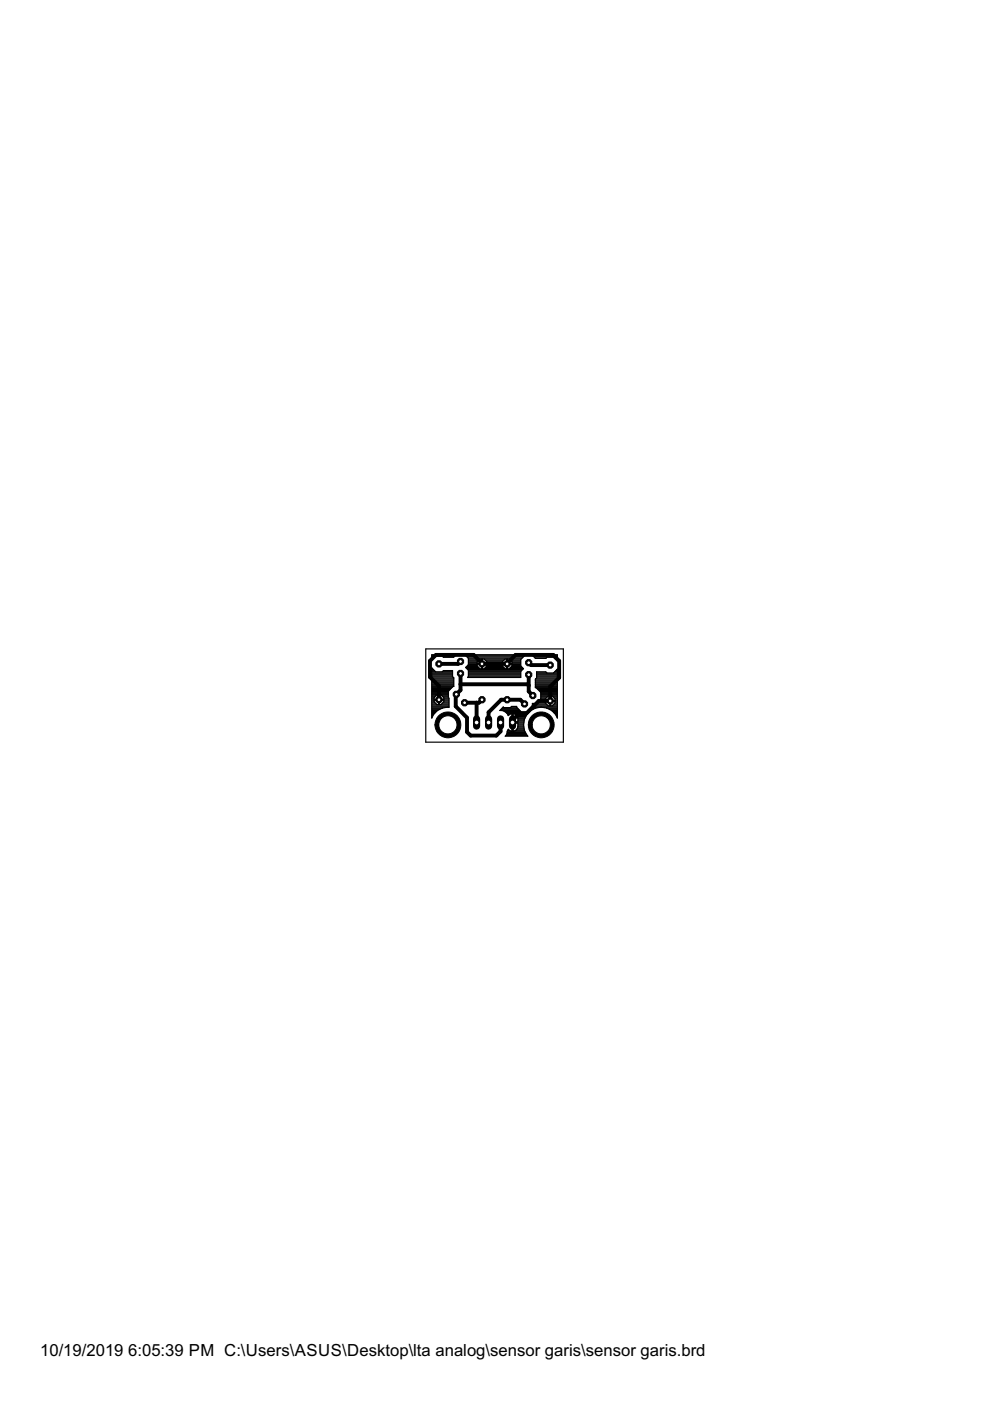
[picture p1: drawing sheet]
<svg xmlns="http://www.w3.org/2000/svg" width="210mm" height="297mm" viewBox="0 0 210 297" stroke-linecap="round" stroke-linejoin="round" font-family="sans-serif">
<defs><g id="words">
<g font-size="4">
<text x="8.5" y="287.5">10/19/2019</text>
<text x="27.2" y="287.5">6:05:39 PM C:\Users\ASUS\Desktop\lta analog\sensor garis\sensor garis.brd</text>
</g>
</g></defs>
<path d="M93.1 148.4v-3l-1.9-1.8v-3.5l1.2-1.2h8l1.8 1.9h5.3l1.8-1.9h8l1.3 1.2v3.6l-2 1.9v3h-2.4l-2.6 2.7h-1.5l-1.4 1.4v.5M97.6 142.8v3.5l-1 1v2.5l2.4 2.4v3l.8 .8h5.4l.9-.9v-1.9M97.6 145.1h14.2l.3 .2M97.6 140.3l-.5 .5h-4M101 149v4.2M102.2 148.4l-.6 .6h-3.1M111.2 149.2l-.9-.8h-4l-2.7 2.6v2.2M112.1 143v3.6l.9 .9M112.1 140.5l.5 .5h4" fill="none" stroke="#000" stroke-width=".83"/>
<g fill="none" stroke="#000" stroke-width=".25">
<path d="M91.5 139.7h.2M91.5 139.1h4.9M91.5 139.5h.4M91.5 139.3h.7M92.4 139.1l-.9 .8v-1h5.2l-.5 .4h-2.2l-.2-.2M94 139.3h2.2M98.6 138.9h12.8l-1 .9v1.4l.6 .6-.6 .5v1.3h-11.3l.2-.1v-1.4l-.6-.6 .6-.6v-1.3zM98.8 139.1h12.3M99.1 139.3h11.8M99.3 139.5h11.4M99.3 139.7h11.2M99.3 140h2.2"/>
<path d="M101.8 139.7l-.6 .6v.4h2v-.4l-.6-.6M102.1 139.7v2.1h-.3l-.6-.6v-.4h2v.4l-.6 .6h-.3v-2.1M102.1 140h.2M102.9 140h3.9M107.1 139.7l-.6 .6v.4h2.1v-.4l-.7-.6M107.4 139.7v2.1h-.3l-.6-.6v-.4h2.1v.4l-.7 .6h-.3v-2.1M107.4 140h.2M108.2 140h2.2M112.8 138.9h5.4v1.3l-.9-.9h-1.3l-.3 .3h-2.2zM113 139.1h5.2M113.3 139.3h4.9M113.5 139.5h2.3"/>
<path d="M117.5 139.5h.7M117.8 139.7h.4M118 140h.2M91.5 142.4h4.4M91.5 151.5h.4M91.5 150.6h1.3M91.5 148.4h3.7M91.5 147.3h3.6M91.5 152.2h.1M91.5 151.9h.2M91.5 151.7h.3M91.5 151.3h.6"/>
<path d="M91.5 151.1h.9M91.5 150.8h1.1M91.5 150.4h1.8M91.5 150.2h2.2M91.5 149.9h3.3M91.5 149.7h3.7M91.5 149.5h3.7M91.5 149.3h1M91.5 149.1h.8M91.5 148.8h.6M91.5 148.6h.5M91.5 148.2h.5"/>
<path d="M91.5 148h.5M91.5 147.7h.7M91.5 147.5h1M91.5 147.1h3.6M91.5 146.9h3.6M91.5 146.6h3.6M91.5 146.4h3.7M91.5 146.2h3.9M91.5 146h4.1M91.5 145.7h4.4M91.5 145.5h4.7M91.5 145.3h4.7"/>
<path d="M91.5 145.1h4.7M91.5 144.8h4.7M91.5 144.6h4.7M91.5 144.4h4.7M91.5 144.2h4.7M91.5 144h4.7M91.5 143.7h4.7M91.5 143.5h4.5M91.5 143.3h4.4M91.5 143.1h4.4M91.5 142.9h4.4M91.5 142.6h4.4"/>
<path d="M91.5 142.2h.6M91.5 142h.4M91.5 141.8h.2M91.9 151.5h.1M92 147.9v.4h2.1v-.4M92.4 142.4l-.9-.8v10.6l.4-.7M92.6 147.3l-.6 .6M93 147.3v2.1h-.4l-.6-.6v-.4M93 149.3h.1M93 149.1h.1M93 148.8h.1M93 148.6h.1"/>
<path d="M93 148.2h.1M93 148h.1M93 147.7h.1M93 147.5h.1M93.1 147.3v2.1h.4l.6-.6v-.4M93.5 147.3l.6 .6M93.6 149.3h1.6M93.7 147.5h1.4M93.8 142.4l.2-.2h1.9v1.3l.3 .2v1.8l-1.1 1v1.4M93.8 150.1h.1M93.8 150.1l-1 .5-.9 .9M93.8 149.1h1.4"/>
<path d="M93.9 147.7h1.2M94 142.2h1.9M94.1 148.8h1.1M94.1 148.6h1.1M94.1 148.2h1.1M94.1 148h1M95 149.9h.1M95 149.9l-1.2 .2M95 149.9l.2 .1M95.1 147.9l.1 2.1M95.1 149.9h.1M98.7 141.5h2.8"/>
<path d="M99 141.8h2.7M99 141.3h2.3M99.2 141.1h2M99.2 142h11.6M99.3 143.5h11.1M99.3 142.4h11.1M99.3 143.3h11.1M99.3 143.1h11.1M99.3 142.9h11.1M99.3 142.6h11.1M99.3 142.2h11.3M99.3 140.9h1.9"/>
<path d="M99.3 140.6h1.9M99.3 140.4h1.9M99.3 140.2h2M102.1 141.8h.2M102.1 141.5h.2M102.1 141.3h.2M102.1 141.1h.2M102.1 140.9h.2M102.1 140.6h.2M102.1 140.4h.2M102.1 140.2h.2M102.7 141.8h4.3"/>
<path d="M102.9 141.5h3.9M103.1 140.2h3.5M103.1 141.3h3.5M103.2 141.1h3.3M103.2 140.9h3.3M103.2 140.6h3.3M103.2 140.4h3.3M106.2 150.4h3.8M106.4 150.2h3.3M106.5 150.6l.6 .3 .7 .8 .7-.4v1.8h2.6M106.7 149.9h.1M107 150.8h3.4"/>
<path d="M107.3 155.9h4.5M107.3 151.1h4.8M107.4 155.7h4.2M107.4 141.8h.2M107.4 141.5h.2M107.4 141.3h.2M107.4 141.1h.2M107.4 140.9h.2M107.4 140.6h.2M107.4 140.4h.2M107.4 140.2h.2M107.5 155.5h4"/>
<path d="M107.5 151.3h4.4M107.5 155v.4l-.4 .7h4.8l-.2-.2M107.5 155l.3-.4 .6 .4M107.5 155.3h3.9M107.5 155h.9M107.7 151.5h.3M107.7 154.8h.2M108 141.8h3M108.2 141.5h2.5M108.3 149.9h1.2M108.4 155l.1 .1M108.4 140.2h2"/>
<path d="M108.5 141.3h2M108.5 151.5h.3M108.5 155h.3M108.5 154.8h.3M108.5 154.6h.3M108.5 154.4h.3M108.5 154.2h.3M108.5 153.9h.3M108.5 153.7h.3M108.5 153.5h.3M108.5 152.8h.3M108.5 152.6h.3"/>
<path d="M108.5 152.4h.3M108.5 152.2h.3M108.5 151.9h.3M108.5 151.7h.3M108.6 141.1h1.8M108.6 140.9h1.8M108.6 140.6h1.8M108.6 140.4h1.8M108.9 155l-.1 .1M108.9 155h2.4M109.3 151.5h2.4M109.4 154.8h1.8"/>
<path d="M109.4 154.8l-.5 .2M109.5 149.9v-.1h-1l-.3 .2h-1.4l-.1-.1-.7 .7h4.2M109.5 151.7l-.7-.4v3.8M109.5 151.7a1.48 1.48 0 0 1 .3 1.4M109.6 154.6h1.5M109.6 151.7h2M109.7 151.9h1.8M109.7 154.4h1.4M109.8 154.2h1.3M109.8 152.2h1.6M109.8 153.3a1.51 1.51 0 0 1-.4 1.5M109.8 153.9h1.2"/>
<path d="M109.8 153.7h1.2M109.8 153.5h1.2M109.8 152.8h1.3M109.8 152.6h1.4M109.8 152.4h1.5M111 153.7h.1M111 153.7l.2 1.1M111.1 153.3h-2.6v1.8M111.2 152.5h.1M111.2 154.8v.1M111.2 152.5l-.2 1.2M111.2 154.8l.5 1.1"/>
<path d="M111.7 151.5h.1M111.7 155.9h.1M111.7 151.5l-.5 1M112 150.8h.4M112.2 150.6h.4M112.4 150.4h.6M112.6 150.2h.9M112.9 149.9h1.7M112.9 149.7h5.3M112.9 149.5h3.2M112.9 149.3h2.9M113.5 144v1.8l1.2 1v1.4"/>
<path d="M113.5 144l.3-.3v-1.3h1.9l.3 .3h1.3l.9-.8v10.3l-.4-.7M113.5 145.7h4.7M113.5 145.5h4.7M113.5 145.3h4.7M113.5 145.1h4.7M113.5 144.8h4.7M113.5 144.6h4.7M113.5 144.4h4.7M113.5 144.2h4.7M113.5 144h4.7M113.6 150.1h.1M113.6 150.1l-1.1 .5-.8 .9"/>
<path d="M113.7 149.1h1.9M113.7 143.7h4.5M113.8 143.5h4.4M113.8 143.3h4.4M113.8 143.1h4.4M113.8 142.9h4.4M113.8 142.6h2.1M113.8 146h4.4M114 148.8h1.6M114 146.2h4.2M114.2 148.6h2.4M114.3 146.4h3.9"/>
<path d="M114.4 148.4h1.2M114.5 146.6h3.7M114.6 148.2h1M114.7 148.2l-1 .9h-.8v.8l-1 1h-1.4l-1-1M114.7 147.3h3.5M114.7 148h1.1M114.7 147.7h1.4M114.7 147.5h3.5M114.7 147.1h3.5M114.7 146.9h3.5M114.7 149.9l1.2 .2M114.7 149.9h.1"/>
<path d="M114.7 149.9l-1.1 .2M114.9 149.9h3.3M115.6 148.2l.6-.6h.4v2h-.4l-.6-.6v-.3h2.1v.3l-.6 .6h-.4v-2h.4l.6 .6v.3h-2.1zM115.9 150.1l1.1 .5M115.9 150.1h.1M116 150.2h2.2M116.5 150.4h1.7M116.6 148.4h.1M116.6 149.5h.1M116.6 149.3h.1M116.6 149.1h.1M116.6 148.8h.1"/>
<path d="M116.6 148.2h.1M116.6 148h.1M116.6 147.7h.1M116.7 148.6h1.5M116.9 150.6h1.3M117 150.6l.8 .9M117 150.6v.1M117.2 150.8h1M117.2 149.5h1M117.2 147.7h1M117.4 151.1h.8M117.4 142.6h.8"/>
<path d="M117.5 149.3h.7M117.5 148h.7M117.6 151.3h.6M117.6 142.4h.6M117.7 148.4h.5M117.7 149.1h.5M117.7 148.8h.5M117.7 148.2h.5M117.8 151.5h.4M117.8 142.2h.4M117.9 151.7h.3M118 151.9h.2"/>
<path d="M118.1 142h.1M118.2 152.2h.1"/>
</g>
<g fill="#000" stroke="#000" stroke-width=".21">
<path d="M92.9 151.8a2.75 2.75 0 0 1 4.4 .4 2.75 2.75 0 0 1-1.6 4.1 2.75 2.75 0 0 1-3.5-2.6h.8a1.93 1.93 0 0 1 2.8-1.8 1.93 1.93 0 0 1 .4 3.2 1.93 1.93 0 0 1-3.1-1.1l-.1-.3h-.8a2.85 2.85 0 0 1 .7-1.9z" fill-rule="evenodd"/>
<path d="M112.7 151.8a2.74 2.74 0 0 1 4.4 .4 2.74 2.74 0 0 1-1.6 4.1 2.74 2.74 0 0 1-3.5-2.6h.8a1.93 1.93 0 0 1 2.7-1.8 1.93 1.93 0 0 1 .5 3.2 1.93 1.93 0 0 1-3.1-1.1l-.1-.3h-.8a2.58 2.58 0 0 1 .7-1.9z" fill-rule="evenodd"/>
</g>
<circle cx="111.2" cy="149.2" r=".71" fill="#000" stroke="#000" stroke-width=".21"/>
<circle cx="111.2" cy="149.2" r=".4" fill="#fff" stroke="#000" stroke-width=".21"/>
<circle cx="113" cy="147.5" r=".71" fill="#000" stroke="#000" stroke-width=".21"/>
<circle cx="113" cy="147.5" r=".4" fill="#fff" stroke="#000" stroke-width=".21"/>
<circle cx="112.1" cy="143" r=".71" fill="#000" stroke="#000" stroke-width=".21"/>
<circle cx="112.1" cy="143" r=".4" fill="#fff" stroke="#000" stroke-width=".21"/>
<circle cx="112.1" cy="140.5" r=".71" fill="#000" stroke="#000" stroke-width=".21"/>
<circle cx="112.1" cy="140.5" r=".4" fill="#fff" stroke="#000" stroke-width=".21"/>
<circle cx="116.6" cy="141" r=".71" fill="#000" stroke="#000" stroke-width=".21"/>
<circle cx="116.6" cy="141" r=".4" fill="#fff" stroke="#000" stroke-width=".21"/>
<circle cx="116.6" cy="148.6" r=".71" fill="#000" stroke="#000" stroke-width=".21"/>
<circle cx="116.6" cy="148.6" r=".4" fill="#fff" stroke="#000" stroke-width=".21"/>
<circle cx="107.5" cy="148.4" r=".71" fill="#000" stroke="#000" stroke-width=".21"/>
<circle cx="107.5" cy="148.4" r=".4" fill="#fff" stroke="#000" stroke-width=".21"/>
<circle cx="107.5" cy="140.8" r=".71" fill="#000" stroke="#000" stroke-width=".21"/>
<circle cx="107.5" cy="140.8" r=".4" fill="#fff" stroke="#000" stroke-width=".21"/>
<circle cx="98.5" cy="149" r=".71" fill="#000" stroke="#000" stroke-width=".21"/>
<circle cx="98.5" cy="149" r=".4" fill="#fff" stroke="#000" stroke-width=".21"/>
<circle cx="96.8" cy="147.2" r=".71" fill="#000" stroke="#000" stroke-width=".21"/>
<circle cx="96.8" cy="147.2" r=".4" fill="#fff" stroke="#000" stroke-width=".21"/>
<circle cx="97.6" cy="142.8" r=".71" fill="#000" stroke="#000" stroke-width=".21"/>
<circle cx="97.6" cy="142.8" r=".4" fill="#fff" stroke="#000" stroke-width=".21"/>
<circle cx="97.6" cy="140.3" r=".71" fill="#000" stroke="#000" stroke-width=".21"/>
<circle cx="97.6" cy="140.3" r=".4" fill="#fff" stroke="#000" stroke-width=".21"/>
<circle cx="93.1" cy="140.8" r=".71" fill="#000" stroke="#000" stroke-width=".21"/>
<circle cx="93.1" cy="140.8" r=".4" fill="#fff" stroke="#000" stroke-width=".21"/>
<circle cx="93.1" cy="148.4" r=".71" fill="#000" stroke="#000" stroke-width=".21"/>
<circle cx="93.1" cy="148.4" r=".4" fill="#fff" stroke="#000" stroke-width=".21"/>
<circle cx="102.2" cy="148.4" r=".71" fill="#000" stroke="#000" stroke-width=".21"/>
<circle cx="102.2" cy="148.4" r=".4" fill="#fff" stroke="#000" stroke-width=".21"/>
<circle cx="102.2" cy="140.8" r=".71" fill="#000" stroke="#000" stroke-width=".21"/>
<circle cx="102.2" cy="140.8" r=".4" fill="#fff" stroke="#000" stroke-width=".21"/>
<path d="M108.7 152.4v1.5" fill="none" stroke="#000" stroke-width="1.5"/>
<circle cx="108.7" cy="153.2" r=".51" fill="#fff" stroke="#000" stroke-width=".21"/>
<path d="M106.1 152.4v1.5" fill="none" stroke="#000" stroke-width="1.5"/>
<circle cx="106.1" cy="153.2" r=".51" fill="#fff" stroke="#000" stroke-width=".21"/>
<path d="M103.6 152.4v1.5" fill="none" stroke="#000" stroke-width="1.5"/>
<circle cx="103.6" cy="153.2" r=".51" fill="#fff" stroke="#000" stroke-width=".21"/>
<path d="M101 152.4v1.5" fill="none" stroke="#000" stroke-width="1.5"/>
<circle cx="101" cy="153.2" r=".51" fill="#fff" stroke="#000" stroke-width=".21"/>
<path d="M90.3 137.6h29.1v19.8h-29.1z" fill="none" stroke="#000" stroke-width=".25"/>
<use href="#words"/>
</svg>
